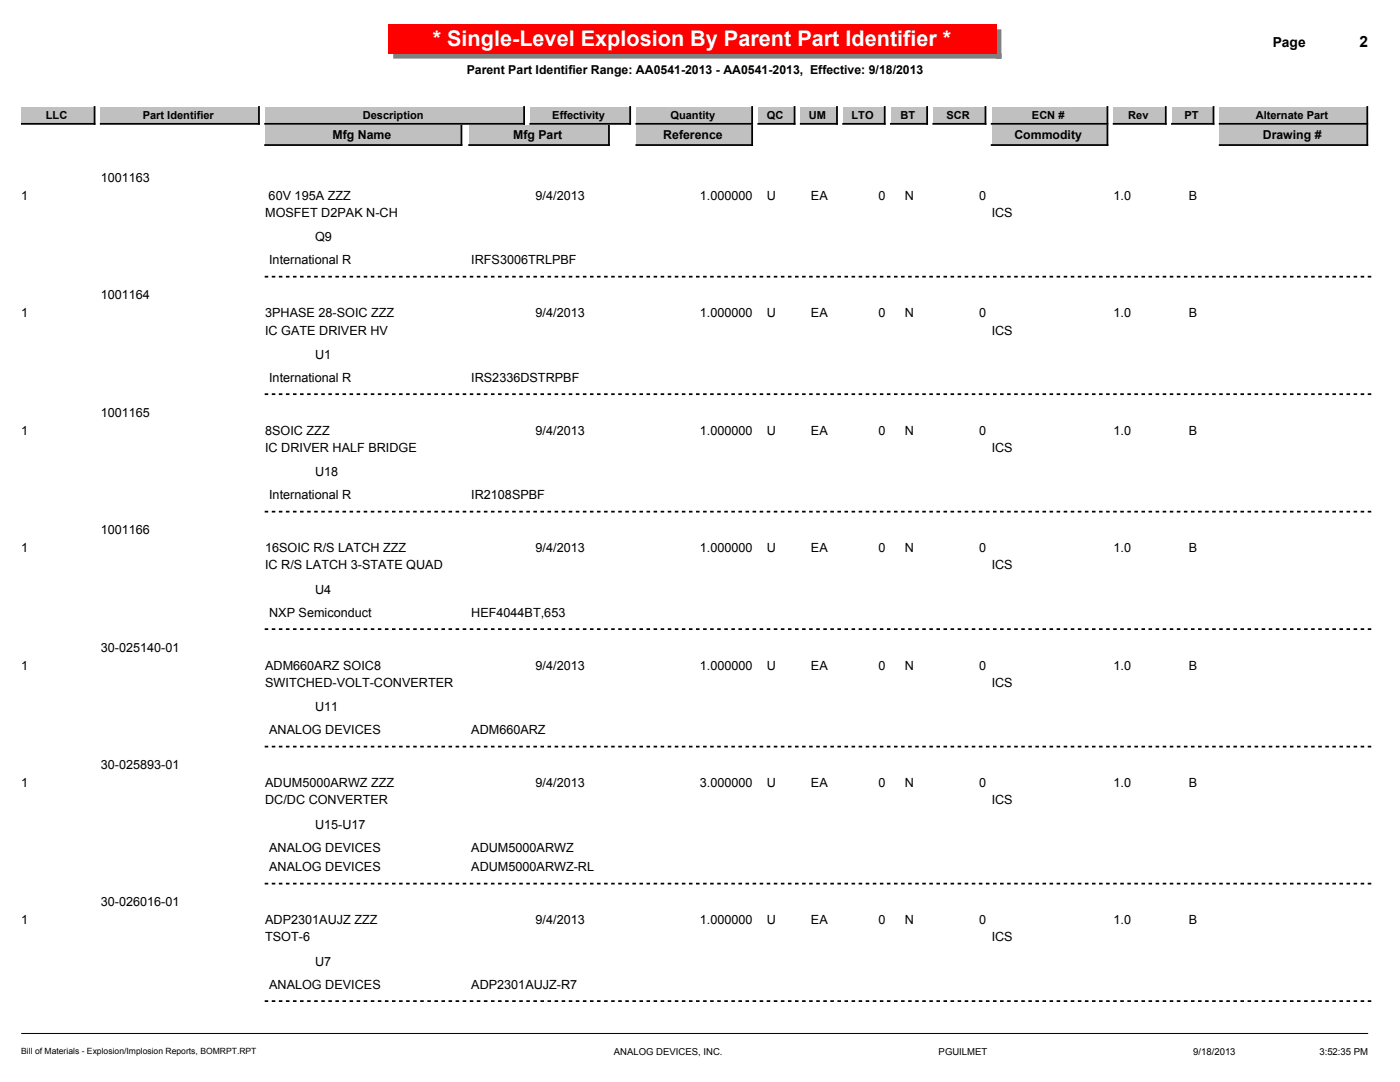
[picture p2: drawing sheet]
<svg xmlns="http://www.w3.org/2000/svg" width="279mm" height="216mm" viewBox="0 0 279 216" stroke-linecap="round" stroke-linejoin="round" font-family="sans-serif">
<defs><g id="words">
<text font-size="4.3" fill="#fff" x="86.4" y="9.3">* Single-Level Explosion By Parent Part Identifier *</text>
<text font-size="3.1" x="271.3" y="9.4">2</text>
<text font-size="2.8" x="254" y="9.4">Page</text>
<g font-size="2.5">
<text x="93.1" y="14.8">Parent Part Identifier Range: AA0541-2013 - AA0541-2013, Effective: 9/18/2013</text>
<text x="66.4" y="27.7">Mfg Name</text>
<text x="102.4" y="27.7">Mfg Part</text>
<text x="132.4" y="27.7">Reference</text>
<text x="202.4" y="27.7">Commodity</text>
<text x="252" y="27.7">Drawing #</text>
<text x="4.2" y="39.9">1</text>
<text x="20.1" y="36.3">1001163</text>
<text x="53.6" y="39.9">60V 195A ZZZ</text>
<text x="106.9" y="39.9">9/4/2013</text>
<text x="139.7" y="39.9">1.000000</text>
<text x="153.1" y="39.9">U</text>
<text x="161.8" y="39.9">EA</text>
<text x="175.3" y="39.9">0</text>
<text x="180.6" y="39.9">N</text>
<text x="195.4" y="39.9">0</text>
<text x="222.2" y="39.9">1.0</text>
<text x="237.3" y="39.9">B</text>
<text x="52.9" y="43.3">MOSFET D2PAK N-CH</text>
<text x="197.9" y="43.3">ICS</text>
<text x="53.7" y="52.8">International R</text>
<text x="62.9" y="48.2">Q9</text>
<text x="94.1" y="52.8">IRFS3006TRLPBF</text>
<text x="20.1" y="59.8">1001164</text>
<text x="4.2" y="63.3">1</text>
<text x="52.9" y="63.3">3PHASE 28-SOIC ZZZ</text>
<text x="106.9" y="63.3">9/4/2013</text>
<text x="139.7" y="63.3">1.000000</text>
<text x="153.1" y="63.3">U</text>
<text x="161.8" y="63.3">EA</text>
<text x="175.3" y="63.3">0</text>
<text x="180.6" y="63.3">N</text>
<text x="195.4" y="63.3">0</text>
<text x="222.2" y="63.3">1.0</text>
<text x="237.3" y="63.3">B</text>
<text x="52.9" y="66.7">IC GATE DRIVER HV</text>
<text x="62.9" y="71.6">U1</text>
<text x="197.9" y="66.7">ICS</text>
<text x="53.7" y="76.2">International R</text>
<text x="94.1" y="76.2">IRS2336DSTRPBF</text>
<text x="20.1" y="83.2">1001165</text>
<text x="4.2" y="86.8">1</text>
<text x="52.9" y="86.8">8SOIC ZZZ</text>
<text x="106.9" y="86.8">9/4/2013</text>
<text x="139.7" y="86.8">1.000000</text>
<text x="153.1" y="86.8">U</text>
<text x="161.8" y="86.8">EA</text>
<text x="175.3" y="86.8">0</text>
<text x="180.6" y="86.8">N</text>
<text x="195.4" y="86.8">0</text>
<text x="222.2" y="86.8">1.0</text>
<text x="237.3" y="86.8">B</text>
<text x="52.9" y="90.2">IC DRIVER HALF BRIDGE</text>
<text x="62.9" y="95.1">U18</text>
<text x="197.9" y="90.2">ICS</text>
<text x="53.7" y="99.7">International R</text>
<text x="94.1" y="99.7">IR2108SPBF</text>
<text x="20.1" y="106.6">1001166</text>
<text x="4.2" y="110.2">1</text>
<text x="52.9" y="110.2">16SOIC R/S LATCH ZZZ</text>
<text x="52.9" y="113.6">IC R/S LATCH 3-STATE QUAD</text>
<text x="106.9" y="110.2">9/4/2013</text>
<text x="139.7" y="110.2">1.000000</text>
<text x="153.1" y="110.2">U</text>
<text x="161.8" y="110.2">EA</text>
<text x="175.3" y="110.2">0</text>
<text x="180.6" y="110.2">N</text>
<text x="195.4" y="110.2">0</text>
<text x="197.9" y="113.6">ICS</text>
<text x="222.2" y="110.2">1.0</text>
<text x="237.3" y="110.2">B</text>
<text x="62.9" y="118.5">U4</text>
<text x="53.7" y="123.1">NXP Semiconduct</text>
<text x="94.1" y="123.1">HEF4044BT,653</text>
<text x="20.1" y="130.1">30-025140-01</text>
<text x="4.2" y="133.6">1</text>
<text x="52.9" y="133.6">ADM660ARZ SOIC8</text>
<text x="52.9" y="137.1">SWITCHED-VOLT-CONVERTER</text>
<text x="106.9" y="133.6">9/4/2013</text>
<text x="139.7" y="133.6">1.000000</text>
<text x="153.1" y="133.6">U</text>
<text x="161.8" y="133.6">EA</text>
<text x="175.3" y="133.6">0</text>
<text x="180.6" y="133.6">N</text>
<text x="195.4" y="133.6">0</text>
<text x="197.9" y="137.1">ICS</text>
<text x="222.2" y="133.6">1.0</text>
<text x="237.3" y="133.6">B</text>
<text x="62.9" y="141.9">U11</text>
<text x="53.7" y="146.5">ANALOG DEVICES</text>
<text x="94.1" y="146.5">ADM660ARZ</text>
<text x="20.1" y="153.5">30-025893-01</text>
<text x="4.2" y="157.1">1</text>
<text x="52.9" y="157.1">ADUM5000ARWZ ZZZ</text>
<text x="52.9" y="160.5">DC/DC CONVERTER</text>
<text x="106.9" y="157.1">9/4/2013</text>
<text x="139.7" y="157.1">3.000000</text>
<text x="153.1" y="157.1">U</text>
<text x="161.8" y="157.1">EA</text>
<text x="175.3" y="157.1">0</text>
<text x="180.6" y="157.1">N</text>
<text x="195.4" y="157.1">0</text>
<text x="197.9" y="160.5">ICS</text>
<text x="222.2" y="157.1">1.0</text>
<text x="237.3" y="157.1">B</text>
<text x="62.9" y="165.4">U15-U17</text>
<text x="53.7" y="170">ANALOG DEVICES</text>
<text x="53.7" y="173.9">ANALOG DEVICES</text>
<text x="94.1" y="170">ADUM5000ARWZ</text>
<text x="94.1" y="173.9">ADUM5000ARWZ-RL</text>
<text x="4.2" y="184.4">1</text>
<text x="20.1" y="180.9">30-026016-01</text>
<text x="52.9" y="184.4">ADP2301AUJZ ZZZ</text>
<text x="106.9" y="184.4">9/4/2013</text>
<text x="139.7" y="184.4">1.000000</text>
<text x="153.1" y="184.4">U</text>
<text x="161.8" y="184.4">EA</text>
<text x="175.3" y="184.4">0</text>
<text x="180.6" y="184.4">N</text>
<text x="195.4" y="184.4">0</text>
<text x="222.2" y="184.4">1.0</text>
<text x="237.3" y="184.4">B</text>
<text x="52.9" y="187.9">TSOT-6</text>
<text x="197.9" y="187.9">ICS</text>
<text x="53.7" y="197.3">ANALOG DEVICES</text>
<text x="62.9" y="192.7">U7</text>
<text x="94.1" y="197.3">ADP2301AUJZ-R7</text>
</g>
<g font-size="2.2">
<text x="9.2" y="23.7">LLC</text>
<text x="28.5" y="23.7">Part Identifier</text>
<text x="72.4" y="23.7">Description</text>
<text x="110.2" y="23.7">Effectivity</text>
<text x="133.8" y="23.7">Quantity</text>
<text x="153" y="23.7">QC</text>
<text x="161.4" y="23.7">UM</text>
<text x="170" y="23.7">LTO</text>
<text x="179.7" y="23.7">BT</text>
<text x="188.9" y="23.7">SCR</text>
<text x="206" y="23.7">ECN #</text>
<text x="225.2" y="23.7">Rev</text>
<text x="236.4" y="23.7">PT</text>
<text x="250.6" y="23.7">Alternate Part</text>
</g>
<g font-size="1.9">
<text x="122.5" y="210.6">ANALOG DEVICES, INC.</text>
<text x="187.3" y="210.6">PGUILMET</text>
<text x="238.1" y="210.6">9/18/2013</text>
<text x="263.3" y="210.6">3:52:35 PM</text>
</g>
<text font-size="1.7" x="4.2" y="210.4">Bill of Materials - Explosion/Implosion Reports, BOMRPT.RPT</text>
</g></defs>
<path d="M4.2 206.2h268.8" fill="none" stroke="#000" stroke-width=".2"/>
<path d="M198.8 5.9h1v5.8h-1zM78.5 10.6h121.3v1.1h-121.3z" fill="#808080"/>
<path d="M77.4 4.8h121.4v5.8h-121.4z" fill="#f00"/>
<path d="M168.3 21.3h8.3v3.4h-8.3z" fill="#c0c0c0"/>
<path d="M176.6 21.3v3.4h-8.3" fill="none" stroke="#000" stroke-width=".35"/>
<path d="M159.8 21.3h7.2v3.4h-7.2z" fill="#c0c0c0"/>
<path d="M167 21.3v3.4h-7.2" fill="none" stroke="#000" stroke-width=".35"/>
<path d="M151.3 21.3h7.3v3.4h-7.3z" fill="#c0c0c0"/>
<path d="M158.6 21.3v3.4h-7.3" fill="none" stroke="#000" stroke-width=".35"/>
<path d="M177.8 21.3h7.2v3.4h-7.2z" fill="#c0c0c0"/>
<path d="M185 21.3v3.4h-7.2" fill="none" stroke="#000" stroke-width=".35"/>
<path d="M4.2 21.3h14.7v3.4h-14.7z" fill="#c0c0c0"/>
<path d="M18.9 21.3v3.4h-14.7" fill="none" stroke="#000" stroke-width=".35"/>
<path d="M243.4 21.3h29.5v3.4h-29.5z" fill="#c0c0c0"/>
<path d="M272.9 21.3v3.4h-29.5" fill="none" stroke="#000" stroke-width=".35"/>
<path d="M233.9 21.3h8.3v3.4h-8.3z" fill="#c0c0c0"/>
<path d="M242.2 21.3v3.4h-8.3" fill="none" stroke="#000" stroke-width=".35"/>
<path d="M222.2 21.3h10.5v3.4h-10.5z" fill="#c0c0c0"/>
<path d="M232.7 21.3v3.4h-10.5" fill="none" stroke="#000" stroke-width=".35"/>
<path d="M197.9 21.3h23.1v3.4h-23.1z" fill="#c0c0c0"/>
<path d="M221 21.3v3.4h-23.1" fill="none" stroke="#000" stroke-width=".35"/>
<path d="M186.3 21.3h10.4v3.4h-10.4z" fill="#c0c0c0"/>
<path d="M196.7 21.3v3.4h-10.4" fill="none" stroke="#000" stroke-width=".35"/>
<path d="M105.8 21.3h20v3.4h-20z" fill="#c0c0c0"/>
<path d="M125.8 21.3v3.4h-20" fill="none" stroke="#000" stroke-width=".35"/>
<path d="M127 21.3h23.1v3.4h-23.1z" fill="#c0c0c0"/>
<path d="M150.1 21.3v3.4h-23.1" fill="none" stroke="#000" stroke-width=".35"/>
<path d="M20.1 21.3h31.6v3.4h-31.6z" fill="#c0c0c0"/>
<path d="M51.7 21.3v3.4h-31.6" fill="none" stroke="#000" stroke-width=".35"/>
<path d="M52.9 21.3h51.7v3.4h-51.7z" fill="#c0c0c0"/>
<path d="M104.6 21.3v3.4h-51.7" fill="none" stroke="#000" stroke-width=".35"/>
<path d="M243.4 25.1h29.5v3.8h-29.5z" fill="#c0c0c0"/>
<path d="M272.9 25.1v3.8h-29.5" fill="none" stroke="#000" stroke-width=".35"/>
<path d="M197.9 25.1h23.1v3.8h-23.1z" fill="#c0c0c0"/>
<path d="M221 25.1v3.8h-23.1" fill="none" stroke="#000" stroke-width=".35"/>
<path d="M93.6 25.1h27.9v3.8h-27.9z" fill="#c0c0c0"/>
<path d="M121.5 25.1v3.8h-27.9" fill="none" stroke="#000" stroke-width=".35"/>
<path d="M52.9 25.1h39.2v3.8h-39.2z" fill="#c0c0c0"/>
<path d="M92.1 25.1v3.8h-39.2" fill="none" stroke="#000" stroke-width=".35"/>
<path d="M127 25.1h23.1v3.8h-23.1z" fill="#c0c0c0"/>
<path d="M150.1 25.1v3.8h-23.1" fill="none" stroke="#000" stroke-width=".35"/>
<path d="M53 55.2h220.9M53 78.7h220.9M53 102.1h220.9M53 125.5h220.9M53 149h220.9M53 176.3h220.9M53 199.8h220.9" fill="none" stroke="#000" stroke-width=".35" stroke-dasharray=".4 1.1"/>
<use href="#words"/>
</svg>
